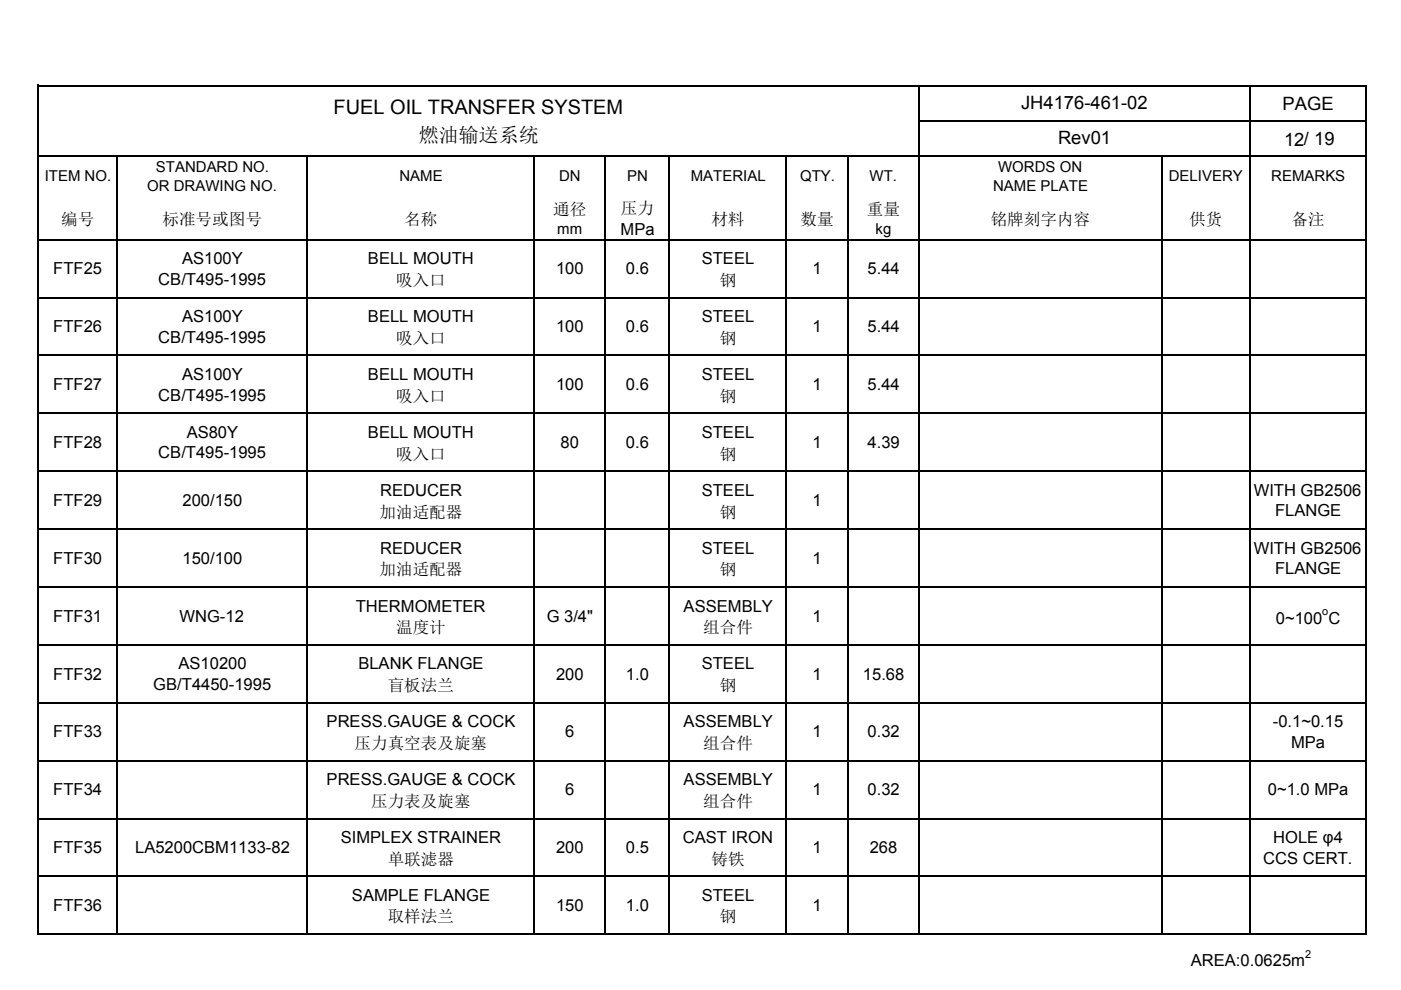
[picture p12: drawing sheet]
<svg xmlns="http://www.w3.org/2000/svg" width="297mm" height="210mm" viewBox="0 0 297 210" stroke-linecap="round" stroke-linejoin="round" font-family="sans-serif">
<defs><g id="words">
<g font-size="4.2">
<text x="70.7" y="24.2">FUEL OIL TRANSFER SYSTEM</text>
<text x="88.8" y="30.1">燃油输送系统</text>
</g>
<g font-size="3.9">
<text x="216.5" y="23.1">JH4176-461-02</text>
<text x="271.9" y="23.3">PAGE</text>
<text x="224.3" y="30.6">Rev01</text>
<text x="272.2" y="30.9">12/ 19</text>
</g>
<g font-size="3.5">
<text x="13" y="47.7">编号</text>
<text x="34.5" y="47.7">标准号或图号</text>
<text x="85.7" y="47.7">名称</text>
<text x="117.3" y="45.6">通径</text>
<text x="131.7" y="45.4">压力</text>
<text x="150.8" y="47.7">材料</text>
<text x="169.8" y="47.7">数量</text>
<text x="183.8" y="45.6">重量</text>
<text x="210.1" y="47.7">铭牌刻字内容</text>
<text x="252.1" y="47.7">供货</text>
<text x="273.8" y="47.7">备注</text>
<text x="131.6" y="49.8">MPa</text>
<text x="11.3" y="58.2">FTF25</text>
<text x="38.6" y="56">AS100Y</text>
<text x="78" y="56">BELL MOUTH</text>
<text x="117.9" y="58.2">100</text>
<text x="132.7" y="58.2">0.6</text>
<text x="148.8" y="56">STEEL</text>
<text x="172.3" y="58.2">1</text>
<text x="183.9" y="58.2">5.44</text>
<text x="33.6" y="60.4">CB/T495-1995</text>
<text x="84" y="60.7">吸入口</text>
<text x="152.6" y="60.7">钢</text>
<text x="11.3" y="70.5">FTF26</text>
<text x="38.6" y="68.3">AS100Y</text>
<text x="78" y="68.3">BELL MOUTH</text>
<text x="117.9" y="70.5">100</text>
<text x="132.7" y="70.5">0.6</text>
<text x="148.8" y="68.3">STEEL</text>
<text x="172.3" y="70.5">1</text>
<text x="183.9" y="70.5">5.44</text>
<text x="33.6" y="72.7">CB/T495-1995</text>
<text x="84" y="72.9">吸入口</text>
<text x="152.6" y="72.9">钢</text>
<text x="11.3" y="82.8">FTF27</text>
<text x="38.6" y="80.6">AS100Y</text>
<text x="78" y="80.6">BELL MOUTH</text>
<text x="117.9" y="82.8">100</text>
<text x="132.7" y="82.8">0.6</text>
<text x="148.8" y="80.6">STEEL</text>
<text x="172.3" y="82.8">1</text>
<text x="183.9" y="82.8">5.44</text>
<text x="33.6" y="85">CB/T495-1995</text>
<text x="84" y="85.2">吸入口</text>
<text x="152.6" y="85.2">钢</text>
<text x="11.3" y="95">FTF28</text>
<text x="39.6" y="92.9">AS80Y</text>
<text x="78" y="92.9">BELL MOUTH</text>
<text x="118.9" y="95">80</text>
<text x="132.7" y="95">0.6</text>
<text x="148.8" y="92.9">STEEL</text>
<text x="172.3" y="95">1</text>
<text x="183.9" y="95">4.39</text>
<text x="33.6" y="97.2">CB/T495-1995</text>
<text x="84" y="97.5">吸入口</text>
<text x="152.6" y="97.5">钢</text>
<text x="11.3" y="107.3">FTF29</text>
<text x="38.7" y="107.3">200/150</text>
<text x="80.6" y="105.2">REDUCER</text>
<text x="148.8" y="105.2">STEEL</text>
<text x="172.3" y="107.3">1</text>
<text x="265.8" y="105.2">WITH GB2506</text>
<text x="80.5" y="109.8">加油适配器</text>
<text x="152.6" y="109.8">钢</text>
<text x="270.3" y="109.5">FLANGE</text>
<text x="11.3" y="119.6">FTF30</text>
<text x="38.7" y="119.6">150/100</text>
<text x="80.6" y="117.4">REDUCER</text>
<text x="148.8" y="117.4">STEEL</text>
<text x="172.3" y="119.6">1</text>
<text x="265.8" y="117.4">WITH GB2506</text>
<text x="80.5" y="122">加油适配器</text>
<text x="152.6" y="122">钢</text>
<text x="270.3" y="121.8">FLANGE</text>
<text x="11.3" y="131.9">FTF31</text>
<text x="38.1" y="131.9">WNG-12</text>
<text x="75.4" y="129.7">THERMOMETER</text>
<text x="115.9" y="131.9">G 3/4&quot;</text>
<text x="144.9" y="129.7">ASSEMBLY</text>
<text x="172.3" y="131.9">1</text>
<text x="84" y="134.3">温度计</text>
<text x="149.1" y="134.3">组合件</text>
<text x="270.5" y="132.2">0~100 C</text>
<text x="37.8" y="142">AS10200</text>
<text x="76" y="142">BLANK FLANGE</text>
<text x="148.8" y="142">STEEL</text>
<text x="11.3" y="144.1">FTF32</text>
<text x="32.5" y="146.3">GB/T4450-1995</text>
<text x="82.2" y="146.6">盲板法兰</text>
<text x="117.9" y="144.1">200</text>
<text x="132.7" y="144.1">1.0</text>
<text x="152.6" y="146.6">钢</text>
<text x="172.3" y="144.1">1</text>
<text x="183" y="144.1">15.68</text>
<text x="69.3" y="154.3">PRESS.GAUGE &amp; COCK</text>
<text x="144.9" y="154.3">ASSEMBLY</text>
<text x="269.9" y="154.3">-0.1~0.15</text>
<text x="11.3" y="156.4">FTF33</text>
<text x="75.2" y="158.9">压力真空表及旋塞</text>
<text x="119.8" y="156.4">6</text>
<text x="149.1" y="158.9">组合件</text>
<text x="172.3" y="156.4">1</text>
<text x="183.9" y="156.4">0.32</text>
<text x="273.7" y="158.6">MPa</text>
<text x="69.3" y="166.5">PRESS.GAUGE &amp; COCK</text>
<text x="144.9" y="166.5">ASSEMBLY</text>
<text x="11.3" y="168.7">FTF34</text>
<text x="78.7" y="171.2">压力表及旋塞</text>
<text x="119.8" y="168.7">6</text>
<text x="149.1" y="171.2">组合件</text>
<text x="172.3" y="168.7">1</text>
<text x="183.9" y="168.7">0.32</text>
<text x="268.8" y="168.7">0~1.0 MPa</text>
<text x="72.3" y="178.8">SIMPLEX STRAINER</text>
<text x="144.8" y="178.8">CAST IRON</text>
<text x="270" y="178.8">HOLE φ4</text>
<text x="11.3" y="181">FTF35</text>
<text x="28.7" y="181">LA5200CBM1133-82</text>
<text x="82.2" y="183.4">单联滤器</text>
<text x="117.9" y="181">200</text>
<text x="132.7" y="181">0.5</text>
<text x="150.9" y="183.4">铸铁</text>
<text x="172.3" y="181">1</text>
<text x="184.4" y="181">268</text>
<text x="267.8" y="183.2">CCS CERT.</text>
<text x="74.6" y="191.1">SAMPLE FLANGE</text>
<text x="148.8" y="191.1">STEEL</text>
<text x="11.3" y="193.3">FTF36</text>
<text x="82.2" y="195.5">取样法兰</text>
<text x="117.9" y="193.3">150</text>
<text x="132.7" y="193.3">1.0</text>
<text x="152.6" y="195.5">钢</text>
<text x="172.3" y="193.3">1</text>
<text x="252.5" y="204.9">AREA:0.0625m</text>
</g>
<g font-size="3.2">
<text x="9.5" y="38.5">ITEM NO.</text>
<text x="31.2" y="40.5">OR DRAWING NO.</text>
<text x="33.1" y="36.5">STANDARD NO.</text>
<text x="84.7" y="38.5">NAME</text>
<text x="118.5" y="38.5">DN</text>
<text x="133" y="38.5">PN</text>
<text x="146.5" y="38.5">MATERIAL</text>
<text x="169.6" y="38.5">QTY.</text>
<text x="184.4" y="38.5">WT.</text>
<text x="210.6" y="40.5">NAME PLATE</text>
<text x="211.6" y="36.5">WORDS ON</text>
<text x="247.8" y="38.5">DELIVERY</text>
<text x="269.5" y="38.5">REMARKS</text>
<text x="118.1" y="49.7">mm</text>
<text x="185.6" y="49.7">kg</text>
</g>
<g font-size="2.3">
<text x="280.3" y="130.5">o</text>
<text x="276.7" y="203.2">2</text>
</g>
</g></defs>
<g fill="none" stroke="#000" stroke-width=".34">
<path d="M8.1 18v32.9M8.3 18.2h281.6M194.8 18.3v32.6M264.9 18.3v32.6M289.7 18.3v32.6M8.3 33.1h281.6M24.8 33.3v17.6M65.1 33.3v17.6M113.3 33.3v17.6M128.3 33.3v17.6M141.9 33.3v17.6M166.7 33.3v17.6"/>
<path d="M179.8 33.3v17.6M195 25.7h94.9M246.3 33.3v17.6"/>
</g>
<g fill="#fff">
<path d="M8.3 51h281.4v122.7h-281.4z"/>
<path d="M8.3 173.6h16.5v12.3h-16.5z"/>
<path d="M8.3 185.9h281.4v12.3h-281.4z"/>
</g>
<g fill="none" stroke="#000" stroke-width=".34">
<path d="M8.1 50.7v147.6M8.3 50.8h281.6M24.8 51v147.3M65.1 51v147.3M113.3 51v147.3M128.3 51v147.3M141.9 51v147.3M166.7 51v147.3M179.8 51v147.3M194.8 51v147.3M246.3 51v147.3M264.9 51v147.3"/>
<path d="M289.7 51v147.3M8.3 63.1h281.6M8.3 75.4h281.6M8.3 87.7h281.6M8.3 99.9h281.6M8.3 112.2h281.6M8.3 124.5h281.6M8.3 136.8h281.6M8.3 149.1h281.6M8.3 161.3h281.6M8.3 173.6h281.6M8.3 185.9h281.6"/>
<path d="M8.3 198.2h281.6"/>
</g>
<use href="#words"/>
</svg>
